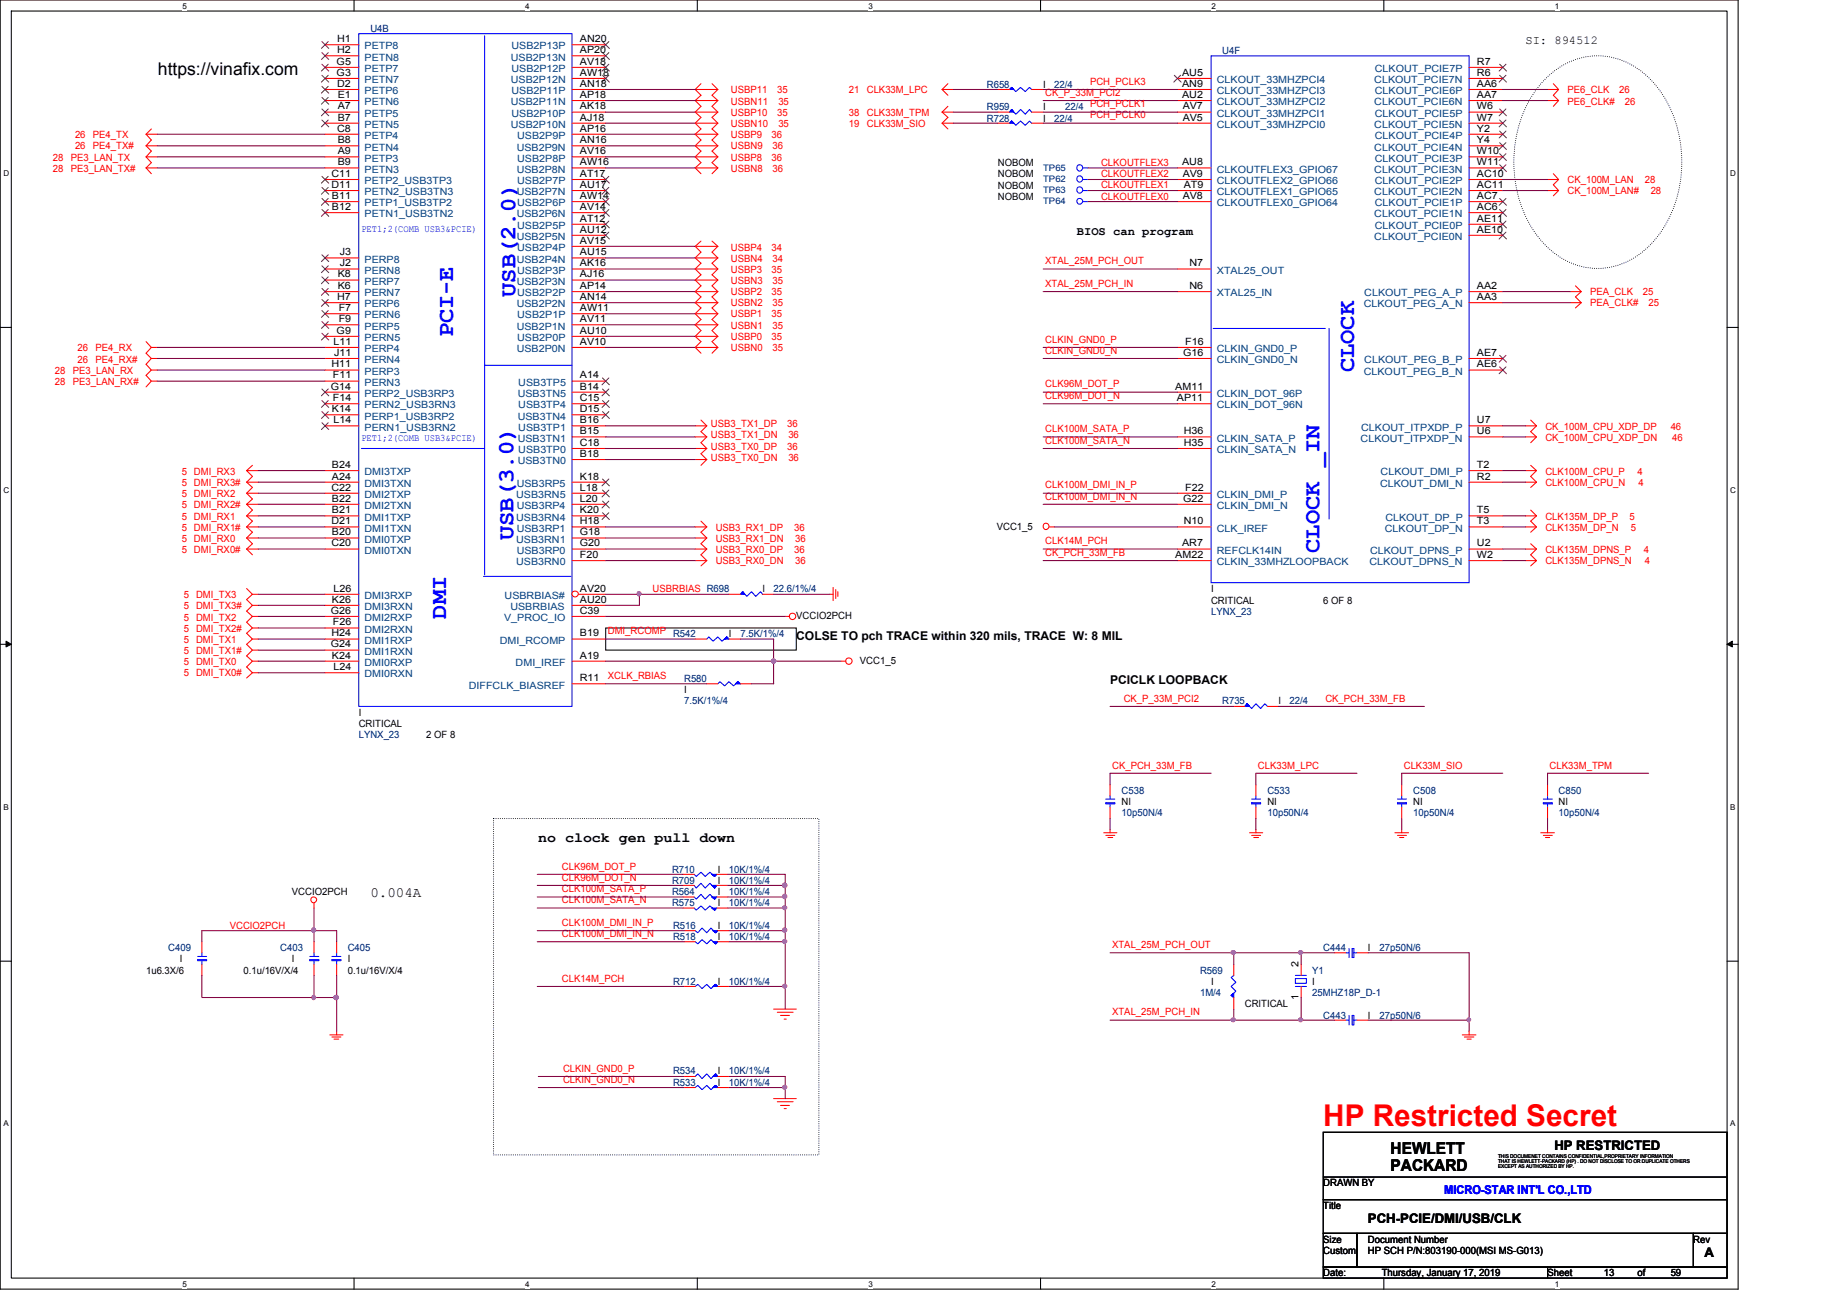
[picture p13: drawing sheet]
<svg xmlns="http://www.w3.org/2000/svg" width="297mm" height="210mm" viewBox="0 0 297 210" stroke-linecap="round" stroke-linejoin="round" font-family="sans-serif">
<defs><g id="words">
<text font-size="4.8" fill="#f00" x="212.8" y="181.2">HP Restricted Secret</text>
<g font-size="3.7" fill="#00f">
<text x="82.9" y="47.8" transform="rotate(-90 82.9 47.8)">USB(2.0)</text>
<text x="72.9" y="54.3" transform="rotate(-90 72.9 54.3)">PCI-E</text>
<text x="217.8" y="59.9" transform="rotate(-90 217.8 59.9)">CLOCK</text>
<text x="82.6" y="86.9" transform="rotate(-90 82.6 86.9)">USB(3.0)</text>
<text x="212.2" y="88.9" transform="rotate(-90 212.2 88.9)">CLOCK _IN</text>
<text x="71.8" y="99.5" transform="rotate(-90 71.8 99.5)">DMI</text>
</g>
<text font-size="2.8" x="25.4" y="12.1">https://vinafix.com</text>
<g font-size="2.6">
<text x="223.6" y="185.7">HEWLETT</text>
<text x="223.6" y="188.4">PACKARD</text>
</g>
<g font-size="2.3">
<text x="86.6" y="135.4">no clock gen pull down</text>
<text x="59.6" y="144.4">0.004A</text>
</g>
<g font-size="2.1">
<text x="250" y="184.9">HP RESTRICTED</text>
<text x="220" y="196.8">PCH-PCIE/DMI/USB/CLK</text>
<text x="274.1" y="202.2">A</text>
</g>
<g font-size="1.9">
<text x="245.3" y="7">SI: 894512</text>
<text x="173.2" y="37.8">BIOS can program</text>
<text x="128.1" y="102.9">COLSE TO pch TRACE within 320 mils, TRACE W: 8 MIL</text>
<text x="178.5" y="110.1">PCICLK LOOPBACK</text>
</g>
<text font-size="1.9" fill="#00f" x="232.3" y="192.1">MICRO-STAR INT'L CO.,LTD</text>
<g font-size="1.6" fill="#000080">
<text x="59.6" y="5.1">U4B</text>
<text x="196.6" y="8.7">U4F</text>
<text x="158.7" y="17.7">R959</text>
<text x="158.7" y="14.1">R658</text>
<text x="169.5" y="14.1">22/4</text>
<text x="171.3" y="17.7">22/4</text>
<text x="158.7" y="19.6">R728</text>
<text x="169.5" y="19.6">22/4</text>
<text x="124.4" y="95.3">22.6/1%/4</text>
<text x="194.8" y="98.9">LYNX_23</text>
<text x="108.2" y="102.5">R542</text>
<text x="119.1" y="102.5">7.5K/1%/4</text>
<text x="110" y="109.7">R580</text>
<text x="110" y="113.3">7.5K/1%/4</text>
<text x="196.6" y="113.3">R735</text>
<text x="207.4" y="113.3">22/4</text>
<text x="57.7" y="118.7">LYNX_23</text>
<text x="180.4" y="127.8">C538</text>
<text x="180.4" y="131.3">10p50N/4</text>
<text x="203.8" y="127.8">C533</text>
<text x="203.8" y="131.3">10p50N/4</text>
<text x="227.3" y="127.8">C508</text>
<text x="227.3" y="131.3">10p50N/4</text>
<text x="250.7" y="127.8">C850</text>
<text x="250.7" y="131.3">10p50N/4</text>
<text x="108.1" y="140.4">R710</text>
<text x="108.1" y="142.2">R709</text>
<text x="108.1" y="143.9">R564</text>
<text x="117.2" y="140.4">10K/1%/4</text>
<text x="117.2" y="142.2">10K/1%/4</text>
<text x="117.2" y="143.9">10K/1%/4</text>
<text x="108.1" y="145.8">R575</text>
<text x="108.2" y="149.4">R516</text>
<text x="117.2" y="145.8">10K/1%/4</text>
<text x="117.2" y="149.4">10K/1%/4</text>
<text x="27" y="153">C409</text>
<text x="45.1" y="153">C403</text>
<text x="55.9" y="153">C405</text>
<text x="108.2" y="151.2">R518</text>
<text x="117.2" y="151.2">10K/1%/4</text>
<text x="212.8" y="153">C444</text>
<text x="221.9" y="153">27p50N/6</text>
<text x="108.2" y="158.4">R712</text>
<text x="117.2" y="158.4">10K/1%/4</text>
<text x="193" y="156.6">R569</text>
<text x="193" y="160.2">1M/4</text>
<text x="211" y="156.6">Y1</text>
<text x="211" y="160.2">25MHZ18P_D-1</text>
<text x="212.8" y="163.8">C443</text>
<text x="221.9" y="163.8">27p50N/6</text>
<text x="108.2" y="172.8">R534</text>
<text x="117.2" y="172.8">10K/1%/4</text>
<text x="108.2" y="174.7">R533</text>
<text x="117.2" y="174.7">10K/1%/4</text>
</g>
<g font-size="1.6">
<text x="54.1" y="10.4">G5</text>
<text x="54.2" y="6.8">H1</text>
<text x="54.2" y="8.6">H2</text>
<text x="93.3" y="6.8">AN20</text>
<text x="93.3" y="10.4">AV18</text>
<text x="93.3" y="8.6">AP20</text>
<text x="237.5" y="10.4">R7</text>
<text x="54.1" y="12.2">G3</text>
<text x="54.2" y="14">D2</text>
<text x="54.3" y="15.7">E1</text>
<text x="54.3" y="17.6">A7</text>
<text x="93.3" y="14">AN18</text>
<text x="93.3" y="17.6">AK18</text>
<text x="93.3" y="12.2">AW18</text>
<text x="93.3" y="15.7">AP18</text>
<text x="167.8" y="17.7">I</text>
<text x="167.8" y="14.1">I</text>
<text x="190.1" y="12.2">AU5</text>
<text x="190.1" y="14">AN9</text>
<text x="190.1" y="15.7">AU2</text>
<text x="190.2" y="17.6">AV7</text>
<text x="237.5" y="17.6">W6</text>
<text x="237.5" y="14">AA6</text>
<text x="237.5" y="15.7">AA7</text>
<text x="237.5" y="12.2">R6</text>
<text x="54.2" y="21.2">C8</text>
<text x="54.3" y="19.4">B7</text>
<text x="54.3" y="23">B8</text>
<text x="93.3" y="19.4">AJ18</text>
<text x="93.3" y="21.2">AP16</text>
<text x="93.3" y="23">AN16</text>
<text x="167.8" y="19.6">I</text>
<text x="190.2" y="19.4">AV5</text>
<text x="237.5" y="21.2">Y2</text>
<text x="237.5" y="19.4">W7</text>
<text x="237.5" y="23">Y4</text>
<text x="53.3" y="28.4">C11</text>
<text x="54.3" y="26.6">B9</text>
<text x="54.3" y="24.8">A9</text>
<text x="93.3" y="24.8">AV16</text>
<text x="93.3" y="28.4">AT17</text>
<text x="93.3" y="26.6">AW16</text>
<text x="160.5" y="26.8">NOBOM</text>
<text x="160.5" y="28.5">NOBOM</text>
<text x="190.1" y="26.6">AU8</text>
<text x="190.2" y="28.4">AV9</text>
<text x="237.5" y="24.8">W10</text>
<text x="237.5" y="28.4">AC10</text>
<text x="237.5" y="26.6">W11</text>
<text x="53.3" y="30.2">D11</text>
<text x="53.4" y="33.8">B12</text>
<text x="53.4" y="32">B11</text>
<text x="93.3" y="32">AW14</text>
<text x="93.3" y="35.6">AT12</text>
<text x="93.3" y="30.2">AU17</text>
<text x="93.3" y="33.8">AV14</text>
<text x="160.5" y="30.4">NOBOM</text>
<text x="160.5" y="32.2">NOBOM</text>
<text x="190.2" y="32">AV8</text>
<text x="190.4" y="30.2">AT9</text>
<text x="237.5" y="32">AC7</text>
<text x="237.5" y="35.6">AE11</text>
<text x="237.5" y="30.2">AC11</text>
<text x="237.5" y="33.8">AC6</text>
<text x="54.6" y="41.1">J3</text>
<text x="93.3" y="39.2">AV15</text>
<text x="93.3" y="37.4">AU12</text>
<text x="93.3" y="41.1">AU15</text>
<text x="237.5" y="37.4">AE10</text>
<text x="54.3" y="44.6">K8</text>
<text x="54.3" y="46.5">K6</text>
<text x="54.6" y="42.8">J2</text>
<text x="93.3" y="42.8">AK16</text>
<text x="93.3" y="46.5">AP14</text>
<text x="93.3" y="44.6">AJ16</text>
<text x="191.3" y="46.5">N6</text>
<text x="191.3" y="42.8">N7</text>
<text x="237.5" y="46.5">AA2</text>
<text x="54.1" y="53.7">G9</text>
<text x="54.2" y="48.3">H7</text>
<text x="54.5" y="50">F7</text>
<text x="54.5" y="51.8">F9</text>
<text x="93.3" y="50">AW11</text>
<text x="93.3" y="53.7">AU10</text>
<text x="93.3" y="48.3">AN14</text>
<text x="93.3" y="51.8">AV11</text>
<text x="237.5" y="48.3">AA3</text>
<text x="53.3" y="59.1">H11</text>
<text x="53.6" y="55.5">L11</text>
<text x="53.7" y="57.2">J11</text>
<text x="93.3" y="55.5">AV10</text>
<text x="190.3" y="57.2">G16</text>
<text x="190.6" y="55.5">F16</text>
<text x="237.5" y="59.1">AE6</text>
<text x="237.5" y="57.2">AE7</text>
<text x="53.2" y="62.7">G14</text>
<text x="53.5" y="60.9">F11</text>
<text x="53.5" y="64.5">F14</text>
<text x="93.3" y="62.7">B14</text>
<text x="93.3" y="64.5">C15</text>
<text x="93.3" y="60.9">A14</text>
<text x="189" y="62.7">AM11</text>
<text x="189.3" y="64.5">AP11</text>
<text x="53.4" y="66.3">K14</text>
<text x="53.6" y="68.1">L14</text>
<text x="93.3" y="69.9">B15</text>
<text x="93.3" y="66.3">D15</text>
<text x="93.3" y="71.7">C18</text>
<text x="93.3" y="68.1">B16</text>
<text x="190.4" y="69.9">H36</text>
<text x="190.4" y="71.7">H35</text>
<text x="237.5" y="68.1">U7</text>
<text x="237.5" y="69.9">U6</text>
<text x="53.4" y="75.3">B24</text>
<text x="53.4" y="77.1">A24</text>
<text x="93.3" y="73.5">B18</text>
<text x="93.3" y="77.1">K18</text>
<text x="237.5" y="75.3">T2</text>
<text x="237.5" y="77.1">R2</text>
<text x="53.3" y="78.9">C22</text>
<text x="53.4" y="80.7">B22</text>
<text x="53.4" y="82.6">B21</text>
<text x="93.3" y="82.6">K20</text>
<text x="93.3" y="78.9">L18</text>
<text x="93.3" y="80.7">L20</text>
<text x="190.3" y="80.7">G22</text>
<text x="190.6" y="78.9">F22</text>
<text x="237.5" y="82.6">T5</text>
<text x="53.3" y="84.3">D21</text>
<text x="53.3" y="87.9">C20</text>
<text x="53.4" y="86.1">B20</text>
<text x="93.3" y="89.7">F20</text>
<text x="93.3" y="86.1">G18</text>
<text x="93.3" y="87.9">G20</text>
<text x="93.3" y="84.3">H18</text>
<text x="160.3" y="85.2">VCC1_5</text>
<text x="189" y="89.7">AM22</text>
<text x="190.1" y="87.9">AR7</text>
<text x="190.4" y="84.3">N10</text>
<text x="237.5" y="87.9">U2</text>
<text x="237.5" y="89.7">W2</text>
<text x="237.5" y="84.3">T3</text>
<text x="53.6" y="95.2">L26</text>
<text x="93.3" y="95.2">AV20</text>
<text x="122.6" y="95.3">I</text>
<text x="194.8" y="95.3">I</text>
<text x="53.2" y="98.7">G26</text>
<text x="53.4" y="96.9">K26</text>
<text x="53.5" y="100.6">F26</text>
<text x="93.3" y="98.7">C39</text>
<text x="93.3" y="96.9">AU20</text>
<text x="128.1" y="99.6">VCCIO2PCH</text>
<text x="194.8" y="97.1">CRITICAL</text>
<text x="212.8" y="97.1">6 OF 8</text>
<text x="53.2" y="104.1">G24</text>
<text x="53.3" y="102.4">H24</text>
<text x="53.4" y="105.9">K24</text>
<text x="53.6" y="107.8">L24</text>
<text x="93.3" y="102.4">B19</text>
<text x="93.3" y="105.9">A19</text>
<text x="117.2" y="102.5">I</text>
<text x="138.3" y="106.8">VCC1_5</text>
<text x="93.3" y="109.6">R11</text>
<text x="110" y="111.5">I</text>
<text x="205.6" y="113.3">I</text>
<text x="57.7" y="115.1">I</text>
<text x="57.7" y="116.9">CRITICAL</text>
<text x="68.5" y="118.7">2 OF 8</text>
<text x="180.4" y="129.5">NI</text>
<text x="203.8" y="129.5">NI</text>
<text x="227.3" y="129.5">NI</text>
<text x="250.7" y="129.5">NI</text>
<text x="46.9" y="143.9">VCCIO2PCH</text>
<text x="115.4" y="140.4">I</text>
<text x="115.4" y="142.2">I</text>
<text x="115.4" y="143.9">I</text>
<text x="115.4" y="145.8">I</text>
<text x="115.4" y="149.4">I</text>
<text x="28.9" y="154.8">I</text>
<text x="46.9" y="154.8">I</text>
<text x="55.9" y="154.8">I</text>
<text x="115.4" y="151.2">I</text>
<text x="208.8" y="155.6" transform="rotate(-90 208.8 155.6)">2</text>
<text x="220" y="153">I</text>
<text x="23.5" y="156.6">1u6.3X/6</text>
<text x="39.2" y="156.6">0.1u/16V/X/4</text>
<text x="55.9" y="156.6">0.1u/16V/X/4</text>
<text x="115.4" y="158.4">I</text>
<text x="194.8" y="158.4">I</text>
<text x="200.2" y="162">CRITICAL</text>
<text x="208.8" y="160.9" transform="rotate(-90 208.8 160.9)">1</text>
<text x="211" y="158.4">I</text>
<text x="220" y="163.8">I</text>
<text x="115.4" y="172.8">I</text>
<text x="115.4" y="174.7">I</text>
<text x="212.8" y="190.8">DRAWN BY</text>
<text x="212.8" y="194.5">Title</text>
<text x="212.8" y="199.9">Size</text>
<text x="212.8" y="201.7">Custom</text>
<text x="220" y="199.9">Document Number</text>
<text x="220" y="201.7">HP SCH P/N:803190-000(MSI MS-G013)</text>
<text x="272.3" y="199.9">Rev</text>
<text x="212.8" y="205.3">Date:</text>
<text x="222.2" y="205.3">Thursday, January 17, 2019</text>
<text x="248.9" y="205.3">Sheet</text>
<text x="257.9" y="205.3">13</text>
<text x="263.4" y="205.3">of</text>
<text x="268.7" y="205.3">59</text>
</g>
<g font-size="1.6" fill="#004080">
<text x="58.6" y="11.6">PETP7</text>
<text x="58.6" y="8">PETP8</text>
<text x="58.6" y="9.7">PETN8</text>
<text x="82.2" y="9.7">USB2P13N</text>
<text x="82.3" y="8">USB2P13P</text>
<text x="82.3" y="11.6">USB2P12P</text>
<text x="221.1" y="11.6">CLKOUT_PCIE7P</text>
<text x="58.6" y="13.4">PETN7</text>
<text x="58.6" y="15.2">PETP6</text>
<text x="58.6" y="16.9">PETN6</text>
<text x="82.2" y="13.4">USB2P12N</text>
<text x="82.2" y="16.9">USB2P11N</text>
<text x="82.3" y="15.2">USB2P11P</text>
<text x="195.7" y="13.4">CLKOUT_33MHZPCI4</text>
<text x="195.7" y="15.2">CLKOUT_33MHZPCI3</text>
<text x="195.7" y="16.9">CLKOUT_33MHZPCI2</text>
<text x="221" y="16.9">CLKOUT_PCIE6N</text>
<text x="221" y="13.4">CLKOUT_PCIE7N</text>
<text x="221.1" y="15.2">CLKOUT_PCIE6P</text>
<text x="58.6" y="18.8">PETP5</text>
<text x="58.6" y="20.6">PETN5</text>
<text x="58.6" y="22.4">PETP4</text>
<text x="82.2" y="20.6">USB2P10N</text>
<text x="82.3" y="18.8">USB2P10P</text>
<text x="83.2" y="22.4">USB2P9P</text>
<text x="195.7" y="18.8">CLKOUT_33MHZPCI1</text>
<text x="195.7" y="20.6">CLKOUT_33MHZPCI0</text>
<text x="221" y="20.6">CLKOUT_PCIE5N</text>
<text x="221.1" y="18.8">CLKOUT_PCIE5P</text>
<text x="221.1" y="22.4">CLKOUT_PCIE4P</text>
<text x="58.6" y="29.6">PETP2_USB3TP3</text>
<text x="58.6" y="27.8">PETN3</text>
<text x="58.6" y="26">PETP3</text>
<text x="58.6" y="24.2">PETN4</text>
<text x="83.1" y="24.2">USB2P9N</text>
<text x="83.1" y="27.8">USB2P8N</text>
<text x="83.2" y="26">USB2P8P</text>
<text x="83.2" y="29.6">USB2P7P</text>
<text x="195.7" y="27.8">CLKOUTFLEX3_GPIO67</text>
<text x="195.7" y="29.6">CLKOUTFLEX2_GPIO66</text>
<text x="221" y="24.2">CLKOUT_PCIE4N</text>
<text x="221" y="27.8">CLKOUT_PCIE3N</text>
<text x="221.1" y="26">CLKOUT_PCIE3P</text>
<text x="221.1" y="29.6">CLKOUT_PCIE2P</text>
<text x="58.6" y="31.4">PETN2_USB3TN3</text>
<text x="58.6" y="35">PETN1_USB3TN2</text>
<text x="58.6" y="33.2">PETP1_USB3TP2</text>
<text x="83.1" y="31.4">USB2P7N</text>
<text x="83.1" y="35">USB2P6N</text>
<text x="83.2" y="33.2">USB2P6P</text>
<text x="195.7" y="31.4">CLKOUTFLEX1_GPIO65</text>
<text x="195.7" y="33.2">CLKOUTFLEX0_GPIO64</text>
<text x="221" y="31.4">CLKOUT_PCIE2N</text>
<text x="221" y="35">CLKOUT_PCIE1N</text>
<text x="221.1" y="33.2">CLKOUT_PCIE1P</text>
<text x="83.1" y="38.6">USB2P5N</text>
<text x="83.2" y="36.8">USB2P5P</text>
<text x="83.2" y="40.4">USB2P4P</text>
<text x="221" y="38.6">CLKOUT_PCIE0N</text>
<text x="221.1" y="36.8">CLKOUT_PCIE0P</text>
<text x="58.6" y="44">PERN8</text>
<text x="58.6" y="42.2">PERP8</text>
<text x="58.6" y="45.8">PERP7</text>
<text x="58.6" y="47.7">PERN7</text>
<text x="83.1" y="42.2">USB2P4N</text>
<text x="83.1" y="45.8">USB2P3N</text>
<text x="83.2" y="44">USB2P3P</text>
<text x="83.2" y="47.7">USB2P2P</text>
<text x="195.7" y="47.7">XTAL25_IN</text>
<text x="195.7" y="44">XTAL25_OUT</text>
<text x="219.4" y="47.7">CLKOUT_PEG_A_P</text>
<text x="58.6" y="49.4">PERP6</text>
<text x="58.6" y="51.2">PERN6</text>
<text x="58.6" y="53">PERP5</text>
<text x="83.1" y="49.4">USB2P2N</text>
<text x="83.1" y="53">USB2P1N</text>
<text x="83.2" y="51.2">USB2P1P</text>
<text x="219.3" y="49.4">CLKOUT_PEG_A_N</text>
<text x="58.6" y="54.9">PERN5</text>
<text x="58.6" y="58.4">PERN4</text>
<text x="58.6" y="56.6">PERP4</text>
<text x="83.1" y="56.6">USB2P0N</text>
<text x="83.2" y="54.9">USB2P0P</text>
<text x="195.7" y="56.6">CLKIN_GND0_P</text>
<text x="195.7" y="58.4">CLKIN_GND0_N</text>
<text x="219.4" y="58.4">CLKOUT_PEG_B_P</text>
<text x="58.6" y="63.8">PERP2_USB3RP3</text>
<text x="58.6" y="62.1">PERN3</text>
<text x="58.6" y="60.3">PERP3</text>
<text x="58.6" y="65.7">PERN2_USB3RN3</text>
<text x="83.3" y="63.8">USB3TN5</text>
<text x="83.4" y="65.7">USB3TP4</text>
<text x="83.4" y="62.1">USB3TP5</text>
<text x="195.7" y="65.7">CLKIN_DOT_96N</text>
<text x="195.7" y="63.8">CLKIN_DOT_96P</text>
<text x="219.3" y="60.3">CLKOUT_PEG_B_N</text>
<text x="58.6" y="69.3">PERN1_USB3RN2</text>
<text x="58.6" y="67.5">PERP1_USB3RP2</text>
<text x="83.3" y="71">USB3TN1</text>
<text x="83.3" y="67.5">USB3TN4</text>
<text x="83.4" y="69.3">USB3TP1</text>
<text x="195.7" y="71">CLKIN_SATA_P</text>
<text x="218.8" y="71">CLKOUT_ITPXDP_N</text>
<text x="218.9" y="69.3">CLKOUT_ITPXDP_P</text>
<text x="58.6" y="76.5">DMI3TXP</text>
<text x="83.3" y="74.7">USB3TN0</text>
<text x="83.4" y="72.9">USB3TP0</text>
<text x="195.7" y="72.9">CLKIN_SATA_N</text>
<text x="222" y="76.5">CLKOUT_DMI_P</text>
<text x="58.6" y="78.3">DMI3TXN</text>
<text x="58.6" y="80.1">DMI2TXP</text>
<text x="58.6" y="81.9">DMI2TXN</text>
<text x="58.6" y="83.7">DMI1TXP</text>
<text x="83" y="83.7">USB3RN4</text>
<text x="83" y="80.1">USB3RN5</text>
<text x="83.1" y="81.9">USB3RP4</text>
<text x="83.1" y="78.3">USB3RP5</text>
<text x="195.7" y="80.1">CLKIN_DMI_P</text>
<text x="195.7" y="81.9">CLKIN_DMI_N</text>
<text x="222" y="78.3">CLKOUT_DMI_N</text>
<text x="222.8" y="83.7">CLKOUT_DP_P</text>
<text x="58.6" y="85.5">DMI1TXN</text>
<text x="58.6" y="87.3">DMI0TXP</text>
<text x="58.6" y="89.1">DMI0TXN</text>
<text x="83" y="87.3">USB3RN1</text>
<text x="83.1" y="89.1">USB3RP0</text>
<text x="83.1" y="85.5">USB3RP1</text>
<text x="195.7" y="85.5">CLK_IREF</text>
<text x="195.7" y="89.1">REFCLK14IN</text>
<text x="220.3" y="89.1">CLKOUT_DPNS_P</text>
<text x="222.7" y="85.5">CLKOUT_DP_N</text>
<text x="83" y="90.9">USB3RN0</text>
<text x="195.7" y="90.9">CLKIN_33MHZLOOPBACK</text>
<text x="220.3" y="90.9">CLKOUT_DPNS_N</text>
<text x="58.6" y="96.4">DMI3RXP</text>
<text x="58.6" y="98.1">DMI3RXN</text>
<text x="58.6" y="99.9">DMI2RXP</text>
<text x="58.6" y="101.8">DMI2RXN</text>
<text x="81.1" y="99.9">V_PROC_IO</text>
<text x="81.1" y="96.4">USBRBIAS#</text>
<text x="82.1" y="98.1">USBRBIAS</text>
<text x="58.6" y="103.5">DMI1RXP</text>
<text x="58.6" y="105.3">DMI1RXN</text>
<text x="58.6" y="107.1">DMI0RXP</text>
<text x="80.4" y="103.5">DMI_RCOMP</text>
<text x="82.9" y="107.1">DMI_IREF</text>
<text x="58.6" y="109">DMI0RXN</text>
<text x="75.4" y="110.7">DIFFCLK_BIASREF</text>
</g>
<g font-size="1.6" fill="#f00">
<text x="117.6" y="15">USBP11</text>
<text x="117.6" y="16.8">USBN11</text>
<text x="125" y="15">35</text>
<text x="125.2" y="16.8">35</text>
<text x="136.5" y="15">21</text>
<text x="139.4" y="15">CLK33M_LPC</text>
<text x="168.1" y="15.4">CK_P_33M_PCI2</text>
<text x="175.3" y="13.6">PCH_PCLK3</text>
<text x="175.3" y="17.3">PCH_PCLK1</text>
<text x="252.1" y="16.8">PE6_CLK#</text>
<text x="252.1" y="15">PE6_CLK</text>
<text x="260.4" y="15">26</text>
<text x="261.3" y="16.8">26</text>
<text x="12.1" y="22.3">26</text>
<text x="14.9" y="22.3">PE4_TX</text>
<text x="117.6" y="22.3">USBP9</text>
<text x="117.6" y="18.6">USBP10</text>
<text x="117.6" y="20.4">USBN10</text>
<text x="124.1" y="22.3">36</text>
<text x="125" y="18.6">35</text>
<text x="125.2" y="20.4">35</text>
<text x="136.5" y="20.4">19</text>
<text x="136.5" y="18.6">38</text>
<text x="139.4" y="20.4">CLK33M_SIO</text>
<text x="139.4" y="18.6">CLK33M_TPM</text>
<text x="175.3" y="19">PCH_PCLK0</text>
<text x="8.5" y="25.8">28</text>
<text x="8.5" y="27.7">28</text>
<text x="11.4" y="25.8">PE3_LAN_TX</text>
<text x="11.4" y="27.7">PE3_LAN_TX#</text>
<text x="12.1" y="24">26</text>
<text x="14.9" y="24">PE4_TX#</text>
<text x="117.6" y="24">USBN9</text>
<text x="117.6" y="27.7">USBN8</text>
<text x="117.6" y="25.8">USBP8</text>
<text x="124.1" y="25.8">36</text>
<text x="124.2" y="24">36</text>
<text x="124.2" y="27.7">36</text>
<text x="177.1" y="26.7">CLKOUTFLEX3</text>
<text x="177.1" y="28.5">CLKOUTFLEX2</text>
<text x="252.1" y="29.5">CK_100M_LAN</text>
<text x="264.5" y="29.5">28</text>
<text x="177.1" y="30.3">CLKOUTFLEX1</text>
<text x="177.1" y="32.1">CLKOUTFLEX0</text>
<text x="252.1" y="31.2">CK_100M_LAN#</text>
<text x="265.5" y="31.2">28</text>
<text x="117.6" y="40.3">USBP4</text>
<text x="124.1" y="40.3">34</text>
<text x="117.6" y="47.5">USBP2</text>
<text x="117.6" y="43.9">USBP3</text>
<text x="117.6" y="45.7">USBN3</text>
<text x="117.6" y="42.1">USBN4</text>
<text x="124.1" y="47.5">35</text>
<text x="124.1" y="43.9">35</text>
<text x="124.2" y="45.7">35</text>
<text x="124.2" y="42.1">34</text>
<text x="168.1" y="42.5">XTAL_25M_PCH_OUT</text>
<text x="168.1" y="46.1">XTAL_25M_PCH_IN</text>
<text x="255.7" y="47.5">PEA_CLK</text>
<text x="264.2" y="47.5">25</text>
<text x="117.6" y="51.1">USBP1</text>
<text x="117.6" y="52.9">USBN1</text>
<text x="117.6" y="49.3">USBN2</text>
<text x="124.1" y="51.1">35</text>
<text x="124.2" y="52.9">35</text>
<text x="124.2" y="49.3">35</text>
<text x="255.7" y="49.3">PEA_CLK#</text>
<text x="265.1" y="49.3">25</text>
<text x="12.5" y="58.3">26</text>
<text x="12.5" y="56.5">26</text>
<text x="15.4" y="58.3">PE4_RX#</text>
<text x="15.4" y="56.5">PE4_RX</text>
<text x="117.6" y="54.7">USBP0</text>
<text x="117.6" y="56.5">USBN0</text>
<text x="124.1" y="54.7">35</text>
<text x="124.2" y="56.5">35</text>
<text x="168.1" y="55.1">CLKIN_GND0_P</text>
<text x="168.1" y="56.9">CLKIN_GND0_N</text>
<text x="8.8" y="61.9">28</text>
<text x="8.8" y="60.1">28</text>
<text x="11.7" y="61.9">PE3_LAN_RX#</text>
<text x="11.7" y="60.1">PE3_LAN_RX</text>
<text x="168.1" y="62.3">CLK96M_DOT_P</text>
<text x="168.1" y="64.2">CLK96M_DOT_N</text>
<text x="114.3" y="68.7">USB3_TX1_DP</text>
<text x="114.3" y="70.5">USB3_TX1_DN</text>
<text x="126.6" y="68.7">36</text>
<text x="126.8" y="70.5">36</text>
<text x="168.1" y="69.5">CLK100M_SATA_P</text>
<text x="168.1" y="71.4">CLK100M_SATA_N</text>
<text x="248.5" y="69.1">CK_100M_CPU_XDP_DP</text>
<text x="248.5" y="71">CK_100M_CPU_XDP_DN</text>
<text x="268.7" y="69.1">46</text>
<text x="268.9" y="71">46</text>
<text x="29.2" y="76.4">5 DMI_RX3</text>
<text x="114.3" y="72.4">USB3_TX0_DP</text>
<text x="114.3" y="74.2">USB3_TX0_DN</text>
<text x="126.6" y="72.4">36</text>
<text x="126.8" y="74.2">36</text>
<text x="248.5" y="76.4">CLK100M_CPU_P</text>
<text x="263.4" y="76.4">4</text>
<text x="29.2" y="81.8">5 DMI_RX2#</text>
<text x="29.2" y="78.1">5 DMI_RX3#</text>
<text x="29.2" y="83.6">5 DMI_RX1</text>
<text x="29.2" y="79.9">5 DMI_RX2</text>
<text x="168.1" y="80.3">CLK100M_DMI_IN_N</text>
<text x="168.1" y="78.6">CLK100M_DMI_IN_P</text>
<text x="248.5" y="83.6">CLK135M_DP_P</text>
<text x="248.5" y="78.1">CLK100M_CPU_N</text>
<text x="262.1" y="83.6">5</text>
<text x="263.5" y="78.1">4</text>
<text x="29.2" y="89">5 DMI_RX0#</text>
<text x="29.2" y="85.3">5 DMI_RX1#</text>
<text x="29.2" y="87.1">5 DMI_RX0</text>
<text x="115.1" y="89">USB3_RX0_DP</text>
<text x="115.1" y="85.3">USB3_RX1_DP</text>
<text x="115.1" y="87.1">USB3_RX1_DN</text>
<text x="127.7" y="89">36</text>
<text x="127.7" y="85.3">36</text>
<text x="127.9" y="87.1">36</text>
<text x="168.1" y="87.5">CLK14M_PCH</text>
<text x="168.1" y="89.4">CK_PCH_33M_FB</text>
<text x="248.5" y="89">CLK135M_DPNS_P</text>
<text x="248.5" y="85.3">CLK135M_DP_N</text>
<text x="262.2" y="85.3">5</text>
<text x="264.4" y="89">4</text>
<text x="104.9" y="95.3">USBRBIAS R698</text>
<text x="115.1" y="90.8">USB3_RX0_DN</text>
<text x="127.9" y="90.8">36</text>
<text x="248.5" y="90.8">CLK135M_DPNS_N</text>
<text x="264.5" y="90.8">4</text>
<text x="29.6" y="99.8">5 DMI_TX2</text>
<text x="29.6" y="96.2">5 DMI_TX3</text>
<text x="29.6" y="101.6">5 DMI_TX2#</text>
<text x="29.6" y="98">5 DMI_TX3#</text>
<text x="29.6" y="107">5 DMI_TX0</text>
<text x="29.6" y="103.4">5 DMI_TX1</text>
<text x="29.6" y="105.2">5 DMI_TX1#</text>
<text x="97.7" y="102">DMI_RCOMP</text>
<text x="29.6" y="108.8">5 DMI_TX0#</text>
<text x="97.7" y="109.2">XCLK_RBIAS</text>
<text x="180.7" y="112.9">CK_P_33M_PCI2</text>
<text x="213.1" y="112.9">CK_PCH_33M_FB</text>
<text x="178.9" y="123.6">CK_PCH_33M_FB</text>
<text x="202.3" y="123.6">CLK33M_LPC</text>
<text x="225.8" y="123.6">CLK33M_SIO</text>
<text x="249.2" y="123.6">CLK33M_TPM</text>
<text x="90.4" y="139.9">CLK96M_DOT_P</text>
<text x="90.4" y="143.5">CLK100M_SATA_P</text>
<text x="90.4" y="141.6">CLK96M_DOT_N</text>
<text x="37" y="149.4">VCCIO2PCH</text>
<text x="90.4" y="148.9">CLK100M_DMI_IN_P</text>
<text x="90.4" y="145.3">CLK100M_SATA_N</text>
<text x="90.4" y="150.7">CLK100M_DMI_IN_N</text>
<text x="178.9" y="152.5">XTAL_25M_PCH_OUT</text>
<text x="90.4" y="157.9">CLK14M_PCH</text>
<text x="178.9" y="163.3">XTAL_25M_PCH_IN</text>
<text x="90.5" y="172.4">CLKIN_GND0_P</text>
<text x="90.5" y="174.2">CLKIN_GND0_N</text>
</g>
<g font-size="1.6" fill="#00f">
<text x="58.1" y="37.3">PET1;2(COMB USB3&amp;PCIE)</text>
<text x="58.1" y="71">PET1;2(COMB USB3&amp;PCIE)</text>
</g>
<g font-size="1.4" fill="#000080">
<text x="167.8" y="27.4">TP65</text>
<text x="167.8" y="29.2">TP62</text>
<text x="167.8" y="31">TP63</text>
<text x="167.8" y="32.8">TP64</text>
</g>
<g font-size="1.3">
<text x="29.3" y="1.4">5</text>
<text x="84.5" y="1.4">4</text>
<text x="139.7" y="1.4">3</text>
<text x="194.9" y="1.4">2</text>
<text x="250.1" y="1.4">1</text>
<text x=".5" y="28.4">D</text>
<text x="278.3" y="28.4">D</text>
<text x=".5" y="79.2">C</text>
<text x="278.3" y="79.2">C</text>
<text x=".5" y="130.2">B</text>
<text x="278.3" y="130.2">B</text>
<text x=".5" y="181.2">A</text>
<text x="278.3" y="181.2">A</text>
<text x="29.3" y="207">5</text>
<text x="84.5" y="207">4</text>
<text x="139.7" y="207">3</text>
<text x="194.9" y="207">2</text>
<text x="250.1" y="207">1</text>
</g>
<g font-size=".8">
<text x="240.9" y="186.2">THIS DOCUMENET CONTAINS CONFIDENTIAL,PROPRIETARY INFORMATION</text>
<text x="240.9" y="187">THAT IS HEWLETT-PACKARD (HP) . DO NOT DISCLOSE TO OR DUPLICATE OTHERS</text>
<text x="240.9" y="187.9">EXCEPT AS AUTHORIZED BY HP.</text>
</g>
</g></defs>
<path d="M0 0h279.5v207.4h-279.5zM1.8 1.8h276v203.8h-276z" fill="none" stroke="#000" stroke-width=".17"/>
<g fill="#fff">
<path d="M29.3 .3h.7v1.4h-.7z"/>
<path d="M29.3 205.8h.7v1.5h-.7z"/>
</g>
<path d="M56.9 0v1.8M56.9 205.6v1.8" fill="none" stroke="#000" stroke-width=".17"/>
<g fill="#fff">
<path d="M84.5 .3h.6v1.4h-.6z"/>
<path d="M84.5 205.8h.6v1.5h-.6z"/>
</g>
<path d="M112.1 0v1.8M112.1 205.6v1.8" fill="none" stroke="#000" stroke-width=".17"/>
<g fill="#fff">
<path d="M139.7 .3h.6v1.4h-.6z"/>
<path d="M139.7 205.8h.6v1.5h-.6z"/>
</g>
<path d="M167.3 0v1.8M167.3 205.6v1.8" fill="none" stroke="#000" stroke-width=".17"/>
<g fill="#fff">
<path d="M194.9 .3h.6v1.4h-.6z"/>
<path d="M194.9 205.8h.6v1.5h-.6z"/>
</g>
<path d="M222.5 0v1.8M222.5 205.6v1.8" fill="none" stroke="#000" stroke-width=".17"/>
<g fill="#fff">
<path d="M250.1 .3h.6v1.4h-.6z"/>
<path d="M250.1 205.8h.6v1.5h-.6z"/>
<path d="M.5 27.2h1v1.4h-1z"/>
<path d="M278.3 27.2h.9v1.4h-.9z"/>
<path d="M.5 78.1h1v1.4h-1z"/>
<path d="M278.3 78.1h.9v1.4h-.9z"/>
</g>
<path d="M0 52.7h1.8M277.8 52.7h1.7" fill="none" stroke="#000" stroke-width=".17"/>
<g fill="#fff">
<path d="M.5 129h.9v1.5h-.9z"/>
<path d="M278.3 129h.8v1.5h-.8z"/>
</g>
<path d="M0 103.6h1.8M277.8 103.6h1.7" fill="none" stroke="#000" stroke-width=".17"/>
<path d="M1 103.1l.8 .5-.8 .5zM277.8 103.6l.8-.5v1z" fill="#000"/>
<path d="M1 103.1l.8 .5-.8 .5zM277.8 103.6l.8-.5v1z" fill="none" stroke="#000" stroke-width=".16"/>
<g fill="#fff">
<path d="M.5 180h.8v1.4h-.8z"/>
<path d="M278.3 180h.7v1.4h-.7z"/>
</g>
<path d="M97.4 101h30.7v3.6h-30.7zM0 154.6h1.8M277.8 154.6h1.7M212.8 182.1h65v10.9h-65zM212.8 193h65v5.4h-65zM212.8 198.4h5.4v5.4h-5.4zM212.8 189.3h65M218.2 198.4h54.1v5.4h-54.1zM272.3 198.4h5.5v5.4h-5.5zM212.8 203.8h36.1v1.8h-36.1zM248.9 203.8h28.9v1.8h-28.9z" fill="none" stroke="#000" stroke-width=".17"/>
<path d="M248.4 12.9a11.4 11.4 0 0 1 17.1 0 20 20 0 0 1 3.9 19.8 14.9 14.9 0 0 1-9.8 10.1 11.7 11.7 0 0 1-12.2-4.6 20.5 20.5 0 0 1 0-24.2zM79.4 131.7h52.3v54.1h-52.3z" fill="none" stroke="#000" stroke-width=".17" stroke-dasharray="0 .3"/>
<g fill="none" stroke="#f00" stroke-width=".17">
<path d="M111.8 14.4h3.6M111.8 16.2h3.6M111.8 18h3.6M111.8 19.8h3.6M112.7 13.5l-.9 .9 .9 .9-.9 .9 .9 .9-.9 .9 .9 .9-.9 .9 .9 .9-.9 .9 .9 .9-.9 1 .9 .8-.9 .9 .9 1-.9 .8 .9 .9M114.5 13.5l.9 .9M115.4 19.8l-.9 .9 .9 .9M115.4 14.4l-.9 .9 .9 .9M115.4 16.2l-.9 .9 .9 .9M115.4 18l-.9 .9 .9 .9M151.5 19.8h1.8M151.5 18l.9 .9-.9 .9"/>
<path d="M151.5 19.8l.9 .9M151.5 14.4h1.8M151.5 14.4l.9 .9M151.5 18h1.8M152.4 13.5l-.9 .9M152.4 17.1l-.9 .9M248.9 16.2h1.8M248.9 14.4h1.8M249.8 13.5l.9 .9M250.7 14.4l-.9 .9 .9 .9M250.7 16.2l-.9 .9M23.5 23.5h1.8"/>
<path d="M23.5 21.6l.8 .9-.8 1M23.5 23.5l.8 .8-.8 .9M23.5 21.6h1.8M23.5 25.2h1.8M23.5 25.2l.8 1-.8 .8M23.5 27h1.8M23.5 27l.8 .9M24.3 20.7l-.8 .9M111.8 39.6h3.6M111.8 23.5h3.6M111.8 21.6h3.6M111.8 27h3.6"/>
<path d="M111.8 25.2h3.6M112.7 38.8l-.9 .8 .9 1-.9 .9 .9 .8-.9 1 .9 .9-.9 .8 .9 1-.9 .9 .9 .9-.9 .9 .9 .8-.9 1 .9 .9-.9 .8 .9 1-.9 .9 .9 .8-.9 1 .9 .9M114.5 38.8l.9 .8M115.4 39.6l-.9 1 .9 .9M115.4 23.5l-.9 .8 .9 .9M115.4 21.6l-.9 .9 .9 1M115.4 27l-.9 .9M115.4 25.2l-.9 1 .9 .8M175 30.7h.1M248.9 28.9h1.8M248.9 30.7h1.8M249.8 27.9l.9 1"/>
<path d="M250.7 28.9l-.9 .8 .9 1M250.7 30.7l-.9 .8M23.5 54.9l.8 1-.8 .9 .8 .9-.8 .9 .8 .9-.8 .9 .8 .9-.8 .9M24.3 57.7h1M24.3 55.9h1M24.3 59.5h1M111.8 54.1h3.6M111.8 55.9h3.6M111.8 50.5h3.6M111.8 52.2h3.6M111.8 46.9h3.6M111.8 48.7h3.6"/>
<path d="M111.8 43.3h3.6M111.8 45h3.6M111.8 41.5h3.6M115.4 54.1l-.9 .8 .9 1M115.4 52.2l-.9 1 .9 .9M115.4 55.9l-.9 .9M115.4 50.5l-.9 .9 .9 .8M115.4 48.7l-.9 .8 .9 1M115.4 46.9l-.9 .9 .9 .9M115.4 45l-.9 1 .9 .9M115.4 43.3l-.9 .9 .9 .8M115.4 41.5l-.9 .8 .9 1"/>
<path d="M252.5 46.9h1.8M252.5 48.7h1.8M253.4 46l.9 .9M254.3 46.9l-.9 .9 .9 .9M254.3 48.7l-.9 .8M24.3 61.3h1M39.7 79.3l.9 1-.9 .8M39.7 77.6h1.8M39.7 75.7l.9 .9-.9 1M39.7 77.6l.9 .8-.9 .9M39.7 79.3h1.8M39.7 75.7h1.8"/>
<path d="M40.6 74.8l-.9 .9M111.8 72.1h1.9M111.8 73.9h1.9M111.8 68.5h1.9M111.8 70.3h1.9M112.7 67.6l1 .9M113.7 70.3l-1 .9 1 .9M113.7 72.1l-1 .9 1 .9M113.7 73.9l-1 .9M113.7 68.5l-1 .9 1 .9M245.3 68.5h1.8M245.3 70.3h1.8"/>
<path d="M245.3 75.7h1.8M245.3 77.6h1.8M246.2 67.6l.9 .9M246.2 74.8l.9 .9M247.1 68.5l-.9 .9 .9 .9M247.1 70.3l-.9 .9M247.1 75.7l-.9 .9 .9 1M247.1 77.6l-.9 .8M39.7 88.3h1.8M39.7 86.5l.9 1-.9 .8M39.7 88.3l.9 .9M39.7 84.8h1.8"/>
<path d="M39.7 83l.9 .8-.9 1M39.7 84.8l.9 .8-.9 .9M39.7 81.1h1.8M39.7 81.1l.9 .9-.9 1M39.7 86.5h1.8M39.7 83h1.8M39.7 94.7l.9 .9-.9 .8 .9 1-.9 .9 .9 .8-.9 1 .9 .9-.9 .9 .9 .9-.9 .8 .9 1-.9 .9 .9 .8-.9 1 .9 .9-.9 .9M40.6 99.1h.9M40.6 95.6h.9M40.6 97.4h.9M111.8 88.3h1.9M111.8 90.2h1.9"/>
<path d="M111.8 84.8h1.9M111.8 86.5h1.9M112.7 83.8l1 1M113.7 86.5l-1 1 1 .8M113.7 88.3l-1 .9 1 1M113.7 90.2l-1 .8M113.7 84.8l-1 .8 1 .9M126.3 99.1h.7M133.5 95.6h.5M134 94.5v2.1M134.4 94.8v1.5M134.7 95.2v.7"/>
<path d="M168.8 84.8h.7M245.3 88.3h1.8M245.3 90.2h1.8M245.3 83h1.8M245.3 84.8h1.8M246.2 87.5l.9 .8M246.2 82l.9 1M247.1 88.3l-.9 .9 .9 1M247.1 90.2l-.9 .8M247.1 83l-.9 .8 .9 1M247.1 84.8l-.9 .8M40.6 106.3h.9"/>
<path d="M40.6 102.8h.9M40.6 108.2h.9M40.6 104.6h.9M40.6 101h.9M135.3 106.3h.7M177.5 133.9h2.1M177.8 134.4h1.5M178.2 134.7h.7M178.5 133.4v.5M201 133.9h2.1M201.3 134.4h1.4M201.6 134.7h.8"/>
<path d="M202 133.4v.5M224.3 133.9h2.2M224.7 134.4h1.5M225.1 134.7h.7M225.4 133.4v.5M247.8 133.9h2.2M248.2 134.4h1.4M248.5 134.7h.7M248.9 133.4v.5M32.5 155.1v1.8M32.5 151.5v1.8M50.5 145.3v.8"/>
<path d="M50.5 155.1v1.8M50.5 151.5v1.8M53 166.5h2.2M53.4 166.8h1.4M53.7 167.1h.8M54.1 165.9v.6M124.4 162.3h3.7M124.4 176.7h3.7M125 162.8h2.5M125 177.2h2.5M125.5 163.3h1.5M125.5 177.8h1.5"/>
<path d="M126.1 163.9h.3M126.1 178.3h.3M235.2 166.5h2.2M235.5 166.8h1.5M235.9 167.1h.7M236.3 165.9v.6"/>
<circle cx="127.5" cy="99.1" r=".52"/>
<circle cx="168.2" cy="84.7" r=".5"/>
<circle cx="136.5" cy="106.3" r=".52"/>
<circle cx="50.4" cy="144.7" r=".48"/>
</g>
<g fill="none" stroke="#00f" stroke-width=".17">
<path d="M174.2 30.7h.8M31.8 154.4h1.4v.1h-1.4zM31.8 153.8h1.4M32.5 154.5v.6M32.5 153.3v.5M49.8 154.4h1.5v.1h-1.5zM49.8 153.8h1.5M50.5 154.5v.6M50.5 153.3v.5M111.6 140.6l.4 .4 .7-.7 .7 .7 .8-.7 .7 .7 .4-.4"/>
<circle cx="173.6" cy="30.6" r=".5"/>
</g>
<path d="M114.5 140.6h.8l-.4 .4z" fill-rule="evenodd" fill="#00f"/>
<path d="M113.7 102.8l.3-.4 .7 .7 .7-.7 .7 .7 .8-.7 .3 .4M114.5 140.6h.8l-.4 .4z" fill="none" stroke="#00f" stroke-width=".17"/>
<path d="M109.9 140.6h1.7M115.3 140.6h1.8" fill="none" stroke="#f00" stroke-width=".17"/>
<path d="M116.5 102.8l.4-.4 .3 .4h-.7l.4-.4z" fill-rule="evenodd" fill="#00f"/>
<path d="M116.5 102.8l.4-.4 .3 .4h-.7l.4-.4zM111.6 142.4l.4 .4 .7-.7 .7 .7 .8-.7 .7 .7 .4-.4" fill="none" stroke="#00f" stroke-width=".17"/>
<path d="M111.8 102.8h1.9M117.2 102.8h1.9" fill="none" stroke="#f00" stroke-width=".17"/>
<path d="M114.5 142.4h.8l-.4 .4z" fill-rule="evenodd" fill="#00f"/>
<path d="M111.6 146.1l.4 .3 .7-.7 .7 .7 .8-.7 .7 .7 .4-.3M114.5 142.4h.8l-.4 .4z" fill="none" stroke="#00f" stroke-width=".17"/>
<path d="M109.9 142.4h1.7M115.3 142.4h1.8" fill="none" stroke="#f00" stroke-width=".17"/>
<path d="M114.5 146.1h.8l-.4 .3z" fill-rule="evenodd" fill="#00f"/>
<g fill="none" stroke="#00f" stroke-width=".17">
<path d="M162.3 18l.4-.4 .7 .8 .7-.8 .8 .8 .7-.8 .3 .4M194.8 9h41.5v84.7h-41.5zM195.1 52.8h18M213.7 52.8v30.7M201.3 129.1h1.4v.2h-1.4zM201.3 128.5h1.4M202 129.3v.5M202 128v.5M53.4 154.4h1.4v.1h-1.4zM53.4 153.8h1.4M54.1 154.5v.6M54.1 153.3v.5"/>
<path d="M114.5 146.1h.8l-.4 .3z"/>
</g>
<g fill="none" stroke="#f00" stroke-width=".17">
<path d="M189.4 12.6h5.4M189.4 14.4h5.4M189.4 16.2h5.4M189.4 18h5.4M189.4 19.8h5.4M236.3 16.2h5.4M236.3 18h5.4M236.3 19.8h5.4M236.3 14.4h5.4M236.3 12.6h5.4M236.3 10.8h5.4M189.4 27h5.4"/>
<path d="M189.4 28.9h5.4M189.4 30.7h5.4M189.4 32.4h5.4M236.3 21.6h5.4M236.3 23.5h5.4M236.3 25.2h5.4M236.3 27h5.4M236.3 28.9h5.4M236.3 30.7h5.4M236.3 32.4h5.4M236.3 34.2h5.4M236.3 36.1h5.4"/>
<path d="M236.3 37.8h5.4M189.4 46.9h5.4M189.4 43.3h5.4M189.4 55.9h5.4M189.4 57.7h5.4M236.3 57.7h5.4M236.3 46.9h5.4M236.3 59.5h5.4M236.3 48.7h5.4M189.4 64.9h5.4M189.4 63.1h5.4M189.4 79.3h5.4"/>
<path d="M189.4 70.3h5.4M189.4 72.1h5.4M236.3 70.3h5.4M236.3 68.5h5.4M236.3 77.6h5.4M236.3 75.7h5.4M189.4 84.8h5.4M189.4 81.1h5.4M189.4 90.2h5.4M189.4 88.3h5.4M236.3 83h5.4M236.3 84.8h5.4"/>
<path d="M236.3 88.3h5.4M236.3 90.2h5.4M202 129.8v1.9M202 126.2v1.8M54.1 155.1v1.8M54.1 151.5v1.8M109.9 146.1h1.7M115.3 146.1h1.8"/>
</g>
<g fill="none" stroke="#804000" stroke-width=".16">
<path d="M188.8 12.1l1.2 1.1M189.9 12.1l-1.1 1.1M241.2 17.5l1.1 1.1M241.2 19.3l1.1 1.1M241.2 12.1l1.1 1.1M241.2 10.3l1.1 1.1M242.2 17.5l-1.1 1.1M242.2 19.3l-1.1 1.1M242.2 12.1l-1.1 1.1M242.2 10.3l-1.1 1.1M241.2 21.1l1.1 1.1M241.2 22.9l1.1 1.1"/>
<path d="M241.2 24.7l1.1 1.1M241.2 26.5l1.1 1.1M241.2 31.9l1.1 1.1M241.2 33.7l1.1 1.1M241.2 35.6l1.1 1.1M241.2 37.3l1.1 1.1M242.2 21.1l-1.1 1.1M242.2 22.9l-1.1 1.1M242.2 24.7l-1.1 1.1M242.2 26.5l-1.1 1.1M242.2 31.9l-1.1 1.1M242.2 33.7l-1.1 1.1"/>
<path d="M242.2 35.6l-1.1 1.1M242.2 37.3l-1.1 1.1M241.2 57.2l1.1 1.1M241.2 59l1.1 1.1M242.2 57.2l-1.1 1.1M242.2 59l-1.1 1.1"/>
</g>
<path d="M162.7 17.6l.3 .4h-.7l.4-.4 .3 .4z" fill-rule="evenodd" fill="#00f"/>
<path d="M162.7 17.6l.3 .4h-.7l.4-.4 .3 .4zM111.6 144.3l.4 .3 .7-.7 .7 .7 .8-.7 .7 .7 .4-.3" fill="none" stroke="#00f" stroke-width=".17"/>
<path d="M160.5 18h1.8M165.9 18h1.9" fill="none" stroke="#f00" stroke-width=".17"/>
<path d="M114.5 144.3h.8l-.4 .3z" fill-rule="evenodd" fill="#00f"/>
<path d="M115.4 110l.4-.4 .7 .7 .7-.7 .8 .7 .7-.7 .4 .4M114.5 144.3h.8l-.4 .3z" fill="none" stroke="#00f" stroke-width=".17"/>
<path d="M109.9 144.3h1.7M115.3 144.3h1.8" fill="none" stroke="#f00" stroke-width=".17"/>
<path d="M118.3 110l.4-.4 .4 .4h-.8l.4-.4z" fill-rule="evenodd" fill="#00f"/>
<g fill="none" stroke="#00f" stroke-width=".17">
<path d="M118.3 110l.4-.4 .4 .4h-.8l.4-.4zM177.8 129.1h1.5v.2h-1.5zM177.8 128.5h1.5M178.5 129.3v.5M178.5 128v.5M248.2 128.5h1.4M248.2 129.1h1.4v.2h-1.4zM248.9 129.3v.5M248.9 128v.5M198.4 156.9l-.4 .3 .8 .8-.8 .7 .8 .7-.8 .7 .4 .3M208.3 158.7h1.8M208.3 156.9h1.8"/>
<path d="M208.3 157.4h1.8v.8h-1.8z"/>
</g>
<path d="M113.7 110h1.7M119.1 110h1.8M178.5 129.8v1.9M178.5 126.2v1.8M248.9 129.8v1.9M248.9 126.2v1.8M209.3 158.7v1.7M209.3 155.1v1.8" fill="none" stroke="#f00" stroke-width=".17"/>
<path d="M198 160.1l.4-.3v.6l-.4-.3 .4-.3z" fill-rule="evenodd" fill="#00f"/>
<g fill="none" stroke="#00f" stroke-width=".17">
<path d="M174.2 27h.8M111.8 173.1l.4-.4 .7 .8 .8-.8 .6 .8 .8-.8 .3 .4M198 160.1l.4-.3v.6l-.4-.3 .4-.3z"/>
<circle cx="173.6" cy="27" r=".5"/>
</g>
<path d="M175 27h.1M198.4 155.1v1.8M198.4 160.4v1.9" fill="none" stroke="#f00" stroke-width=".17"/>
<path d="M115.1 172.7l.3 .4h-.7z" fill-rule="evenodd" fill="#00f"/>
<g fill="none" stroke="#00f" stroke-width=".17">
<path d="M162.3 14.4l.4-.3 .7 .6 .7-.6 .8 .6 .7-.6 .3 .3M174.2 32.4h.8M115.1 172.7l.3 .4h-.7z"/>
<circle cx="173.6" cy="32.4" r=".48"/>
</g>
<path d="M175 32.4h.1M110 173.1h1.8M115.4 173.1h1.8" fill="none" stroke="#f00" stroke-width=".17"/>
<path d="M162.7 14.1l.3 .3h-.7l.4-.3 .3 .3z" fill-rule="evenodd" fill="#00f"/>
<path d="M162.7 14.1l.3 .3h-.7l.4-.3 .3 .3zM119.1 95.6l.3-.4 .7 .7 .8-.7 .6 .7 .8-.7 .3 .4" fill="none" stroke="#00f" stroke-width=".17"/>
<path d="M160.5 14.4h1.8M165.9 14.4h1.9" fill="none" stroke="#f00" stroke-width=".17"/>
<path d="M119.4 95.2l.4 .4h-.7l.3-.4 .4 .4z" fill-rule="evenodd" fill="#00f"/>
<path d="M119.4 95.2l.4 .4h-.7l.3-.4 .4 .4zM200.2 113.6l.3-.4 .8 .8 .7-.8 .7 .8 .7-.8 .4 .4M216.5 164.1h.5M217 163.3v1.5M217.5 163.3h.2v1.5h-.2zM217.7 164.1h.5" fill="none" stroke="#00f" stroke-width=".17"/>
<path d="M117.2 95.6h1.9M122.6 95.6h1.8M214.6 164.1h1.9M218.2 164.1h1.8" fill="none" stroke="#f00" stroke-width=".17"/>
<path d="M200.5 113.2l.5 .4h-.8l.3-.4 .5 .4z" fill-rule="evenodd" fill="#00f"/>
<path d="M200.5 113.2l.5 .4h-.8l.3-.4 .5 .4zM111.8 158.7l.4-.4 .7 .7 .8-.7 .6 .7 .8-.7 .3 .4" fill="none" stroke="#00f" stroke-width=".17"/>
<path d="M198.4 113.6h1.8M203.8 113.6h1.8" fill="none" stroke="#f00" stroke-width=".17"/>
<path d="M114.7 158.7l.4-.4 .3 .4h-.7l.4-.4z" fill-rule="evenodd" fill="#00f"/>
<g fill="none" stroke="#00f" stroke-width=".17">
<path d="M174.2 28.9h.8M111.8 149.7l.4 .3 .7-.7 .8 .7 .6-.7 .8 .7 .3-.3M114.7 158.7l.4-.4 .3 .4h-.7l.4-.4z"/>
<circle cx="173.6" cy="28.8" r=".5"/>
</g>
<path d="M175 28.9h.1M110 158.7h1.8M115.4 158.7h1.8" fill="none" stroke="#f00" stroke-width=".17"/>
<path d="M114.7 149.7h.7l-.3 .3z" fill-rule="evenodd" fill="#00f"/>
<path d="M114.7 149.7h.7l-.3 .3zM111.8 174.9l.4-.3 .7 .7 .8-.7 .6 .7 .8-.7 .3 .3" fill="none" stroke="#00f" stroke-width=".17"/>
<path d="M110 149.7h1.8M115.4 149.7h1.8" fill="none" stroke="#f00" stroke-width=".17"/>
<path d="M114.7 174.9l.4-.3 .3 .3h-.7l.4-.3z" fill-rule="evenodd" fill="#00f"/>
<path d="M111.8 151.5l.4 .3 .7-.7 .8 .7 .6-.7 .8 .7 .3-.3M114.7 174.9l.4-.3 .3 .3h-.7l.4-.3z" fill="none" stroke="#00f" stroke-width=".17"/>
<path d="M110 174.9h1.8M115.4 174.9h1.8" fill="none" stroke="#f00" stroke-width=".17"/>
<path d="M114.7 151.5h.7l-.3 .3z" fill-rule="evenodd" fill="#00f"/>
<path d="M57.7 5.4h34.3v108.2h-34.3zM77.9 5.8v86.7M77.9 58.8h14.1M58.1 72.1h19.8M77.8 92.7h14M114.7 151.5h.7l-.3 .3zM216.5 153.3h.5M217 152.6v1.4M217.5 152.6h.2v1.4h-.2zM217.7 153.3h.5" fill="none" stroke="#00f" stroke-width=".17"/>
<g fill="none" stroke="#f00" stroke-width=".17">
<path d="M52.3 12.6h5.4M52.3 10.8h5.4M52.3 7.2h5.4M52.3 9h5.4M52.3 14.4h5.4M52.3 16.2h5.4M52.3 18h5.4M52.3 19.8h5.4M52.3 30.7h5.4M52.3 28.9h5.4M52.3 27h5.4M52.3 25.2h5.4"/>
<path d="M52.3 34.2h5.4M52.3 32.4h5.4M52.3 21.6h5.4M52.3 23.5h5.4M52.3 59.5h5.4M52.3 43.3h5.4M52.3 41.5h5.4M52.3 45h5.4M52.3 46.9h5.4M52.3 48.7h5.4M52.3 50.5h5.4M52.3 52.2h5.4"/>
<path d="M52.3 54.1h5.4M52.3 63.1h5.4M52.3 61.3h5.4M52.3 68.5h5.4M52.3 66.7h5.4M52.3 64.9h5.4M52.3 75.7h5.4M52.3 77.6h5.4M52.3 79.3h5.4M52.3 95.6h5.4M52.3 97.4h5.4M52.3 81.1h5.4"/>
<path d="M52.3 99.1h5.4M52.3 83h5.4M52.3 84.8h5.4M52.3 86.5h5.4M52.3 88.3h5.4M92 97.4h5.4M52.3 101h5.4M52.3 102.8h5.4M52.3 104.6h5.4M52.3 106.3h5.4M52.3 108.2h5.4M92 106.3h5.4"/>
<path d="M92 102.8h5.4M92 110h5.4M110 151.5h1.8M115.4 151.5h1.8M214.6 153.3h1.9M218.2 153.3h1.8"/>
</g>
<g fill="none" stroke="#804000" stroke-width=".16">
<path d="M51.8 12.1l1.1 1.1M51.8 10.3l1.1 1.1M51.8 6.7l1.1 1.1M51.8 8.5l1.1 1.1M51.8 13.9l1.1 1.1M51.8 15.7l1.1 1.1M51.8 17.5l1.1 1.1M51.8 19.3l1.1 1.1M52.8 12.1l-1.1 1.1M52.8 10.3l-1.1 1.1M52.8 6.7l-1.1 1.1M52.8 8.5l-1.1 1.1"/>
<path d="M52.8 13.9l-1.1 1.1M52.8 15.7l-1.1 1.1M52.8 17.5l-1.1 1.1M52.8 19.3l-1.1 1.1M51.8 30.1l1.1 1.1M51.8 28.4l1.1 1.1M51.8 33.7l1.1 1.1M51.8 31.9l1.1 1.1M52.8 30.1l-1.1 1.1M52.8 28.4l-1.1 1.1M52.8 33.7l-1.1 1.1M52.8 31.9l-1.1 1.1"/>
<path d="M51.8 42.8l1.1 1.1M51.8 41l1.1 1.1M51.8 44.5l1.1 1.1M51.8 46.4l1.1 1.1M51.8 48.2l1.1 1.1M51.8 50l1.1 1.1M51.8 51.7l1.1 1.1M51.8 53.6l1.1 1.1M52.8 42.8l-1.1 1.1M52.8 41l-1.1 1.1M52.8 44.5l-1.1 1.1M52.8 46.4l-1.1 1.1"/>
<path d="M52.8 48.2l-1.1 1.1M52.8 50l-1.1 1.1M52.8 51.7l-1.1 1.1M52.8 53.6l-1.1 1.1M51.8 62.6l1.1 1.1M51.8 68l1.1 1.1M51.8 66.2l1.1 1.1M51.8 64.4l1.1 1.1M52.8 62.6l-1.1 1.1M52.8 68l-1.1 1.1M52.8 66.2l-1.1 1.1M52.8 64.4l-1.1 1.1"/>
</g>
<circle cx="92.5" cy="95.5" r=".5" fill="#fff"/>
<g fill="none" stroke="#f00" stroke-width=".17">
<path d="M92 9h5.4M92 7.2h5.4M92 12.6h5.4M92 10.8h5.4M92 14.4h5.4M92 16.2h5.4M92 18h5.4M92 19.8h5.4M92 21.6h5.4M92 23.5h5.4M92 25.2h5.4M92 27h5.4"/>
<path d="M92 28.9h5.4M92 30.7h5.4M92 32.4h5.4M92 34.2h5.4M92 36.1h5.4M92 37.8h5.4M92 39.6h5.4M52.3 57.7h5.4M52.3 55.9h5.4M92 41.5h5.4M92 43.3h5.4M92 45h5.4"/>
<path d="M92 46.9h5.4M92 48.7h5.4M92 50.5h5.4M92 52.2h5.4M92 54.1h5.4M92 55.9h5.4M92 73.9h5.4M92 72.1h5.4M92 68.5h5.4M92 70.3h5.4M92 64.9h5.4M92 66.7h5.4"/>
<path d="M92 61.3h5.4M92 63.1h5.4M92 77.6h5.4M92 79.3h5.4M92 99.1h5.4M92 88.3h5.4M92 90.2h5.4M92 84.8h5.4M92 86.5h5.4M92 81.1h5.4M92 83h5.4M93.1 95.6h4.3"/>
<path d="M225.4 129.8v1.9M225.4 126.2v1.8"/>
<circle cx="92.5" cy="95.5" r=".5"/>
</g>
<g fill="none" stroke="#804000" stroke-width=".16">
<path d="M96.9 8.5l1.1 1.1M96.9 6.7l1.1 1.1M96.9 12.1l1.1 1.1M96.9 10.3l1.1 1.1M97.9 8.5l-1.1 1.1M97.9 6.7l-1.1 1.1M97.9 12.1l-1.1 1.1M97.9 10.3l-1.1 1.1M96.9 28.4l1.1 1.1M96.9 30.1l1.1 1.1M96.9 31.9l1.1 1.1M96.9 33.7l1.1 1.1"/>
<path d="M96.9 35.6l1.1 1.1M96.9 37.3l1.1 1.1M97.9 28.4l-1.1 1.1M97.9 30.1l-1.1 1.1M97.9 31.9l-1.1 1.1M97.9 33.7l-1.1 1.1M97.9 35.6l-1.1 1.1M97.9 37.3l-1.1 1.1M96.9 64.4l1.1 1.1M96.9 66.2l1.1 1.1M96.9 60.8l1.1 1.1M96.9 62.6l1.1 1.1"/>
<path d="M96.9 77l1.1 1.1M96.9 78.8l1.1 1.1M97.9 64.4l-1.1 1.1M97.9 66.2l-1.1 1.1M97.9 60.8l-1.1 1.1M97.9 62.6l-1.1 1.1M97.9 77l-1.1 1.1M97.9 78.8l-1.1 1.1M96.9 80.6l1.1 1.1M96.9 82.5l1.1 1.1M97.9 80.6l-1.1 1.1M97.9 82.5l-1.1 1.1"/>
</g>
<path d="M162.3 19.8l.4-.3 .7 .7 .7-.7 .8 .7 .7-.7 .3 .3M224.7 128.5h1.5M224.7 129.1h1.5v.2h-1.5zM225.4 129.3v.5M225.4 128v.5" fill="none" stroke="#00f" stroke-width=".17"/>
<path d="M162.7 19.5l.3 .3h-.7l.4-.3 .3 .3z" fill-rule="evenodd" fill="#00f"/>
<path d="M162.7 19.5l.3 .3h-.7l.4-.3 .3 .3z" fill="none" stroke="#00f" stroke-width=".17"/>
<path d="M160.5 19.8h1.8M165.9 19.8h1.9" fill="none" stroke="#f00" stroke-width=".17"/>
<g fill="none" stroke="#800040" stroke-width=".17">
<path d="M167.8 70.3h21.6M167.8 72.1h21.6M167.8 63.1h21.6M167.8 64.9h21.6M241.7 68.5h3.6M241.7 70.3h3.6M178.5 113.6h19.9M205.6 113.6h23.5M178.5 131.7v1.7M194.8 124.4h-16.3v1.8M202 131.7v1.7M218.2 124.4h-16.2v1.8"/>
<path d="M86.4 151.5h23.6M86.4 149.7h23.6M117.1 144.3h9.2M126.3 158.7v3.6M126.3 173.1v1.8"/>
</g>
<circle cx="126.2" cy="158.6" r=".33" fill="#f0f"/>
<circle cx="126.2" cy="158.6" r=".33" fill="none" stroke="#f0f" stroke-width=".17"/>
<path d="M117.1 140.6h9.2M117.1 146.1h9.2M117.2 151.5h9.1" fill="none" stroke="#800040" stroke-width=".17"/>
<circle cx="126.2" cy="146" r=".33" fill="#f0f"/>
<circle cx="126.2" cy="146" r=".33" fill="none" stroke="#f0f" stroke-width=".17"/>
<path d="M117.1 142.4h9.2" fill="none" stroke="#800040" stroke-width=".17"/>
<circle cx="126.2" cy="142.4" r=".35" fill="#f0f"/>
<circle cx="126.2" cy="142.4" r=".35" fill="none" stroke="#f0f" stroke-width=".17"/>
<path d="M126.3 140.6v1.8M126.3 149.7v1.8" fill="none" stroke="#800040" stroke-width=".17"/>
<circle cx="126.2" cy="149.6" r=".35" fill="#f0f"/>
<circle cx="126.2" cy="149.6" r=".35" fill="none" stroke="#f0f" stroke-width=".17"/>
<path d="M126.3 142.4v1.9" fill="none" stroke="#800040" stroke-width=".17"/>
<circle cx="126.2" cy="142.4" r=".35" fill="#f0f"/>
<circle cx="126.2" cy="142.4" r=".35" fill="none" stroke="#f0f" stroke-width=".17"/>
<path d="M86.4 140.6h23.5M86.4 146.1h23.5M86.4 144.3h23.5M86.4 142.4h23.5M126.3 144.3v1.8" fill="none" stroke="#800040" stroke-width=".17"/>
<circle cx="126.2" cy="144.2" r=".35" fill="#f0f"/>
<circle cx="126.2" cy="144.2" r=".35" fill="none" stroke="#f0f" stroke-width=".17"/>
<path d="M117.2 174.9h9.1v1.8" fill="none" stroke="#800040" stroke-width=".17"/>
<circle cx="126.2" cy="174.9" r=".33" fill="#f0f"/>
<circle cx="126.2" cy="174.9" r=".33" fill="none" stroke="#f0f" stroke-width=".17"/>
<path d="M175 27h14.4M167.8 43.3h21.6M167.8 46.9h21.6M167.8 88.3h21.6M225.4 131.7v1.7M241.7 124.4h-16.3v1.8M86.4 158.7h23.6M126.3 146.1v3.6h-9.1M126.3 151.5v7.2M86.6 174.9h23.4M86.6 173.1h23.4M117.2 173.1h9.1" fill="none" stroke="#800040" stroke-width=".17"/>
<circle cx="126.2" cy="151.4" r=".33" fill="#f0f"/>
<circle cx="126.2" cy="151.4" r=".33" fill="none" stroke="#f0f" stroke-width=".17"/>
<path d="M167.8 55.9h21.6M167.8 57.7h21.6M167.8 79.3h21.6M167.8 81.1h21.6M169.5 84.8h19.9M117.2 158.7h9.1M178.5 153.3h19.9M236.3 153.3v10.8M198.4 162.3v1.8M209.3 164.1h5.3" fill="none" stroke="#800040" stroke-width=".17"/>
<circle cx="209.2" cy="164" r=".33" fill="#f0f"/>
<circle cx="209.2" cy="164" r=".33" fill="none" stroke="#f0f" stroke-width=".17"/>
<path d="M198.4 153.3v1.8M214.6 153.3h-5.3v1.8M220 153.3h16.3M209.3 160.4v3.7h-30.8" fill="none" stroke="#800040" stroke-width=".17"/>
<circle cx="198.3" cy="164" r=".33" fill="#f0f"/>
<circle cx="198.3" cy="164" r=".33" fill="none" stroke="#f0f" stroke-width=".17"/>
<path d="M236.3 164.1v1.8" fill="none" stroke="#800040" stroke-width=".17"/>
<circle cx="236.2" cy="164" r=".31" fill="#f0f"/>
<circle cx="236.2" cy="164" r=".31" fill="none" stroke="#f0f" stroke-width=".17"/>
<path d="M198.4 153.3h10.9M220 164.1h16.3" fill="none" stroke="#800040" stroke-width=".17"/>
<circle cx="209.2" cy="153.2" r=".33" fill="#f0f"/>
<circle cx="209.2" cy="153.2" r=".33" fill="none" stroke="#f0f" stroke-width=".17"/>
<circle cx="198.3" cy="153.2" r=".33" fill="#f0f"/>
<circle cx="198.3" cy="153.2" r=".33" fill="none" stroke="#f0f" stroke-width=".17"/>
<path d="M167.8 90.2h21.6M97.4 106.3h27M97.4 102.8h14.4M97.4 110h16.3M119.1 102.8h5.3v3.5M124.4 106.3v3.7M124.4 106.3h10.9" fill="none" stroke="#800040" stroke-width=".17"/>
<circle cx="124.4" cy="106.3" r=".35" fill="#f0f"/>
<circle cx="124.4" cy="106.3" r=".35" fill="none" stroke="#f0f" stroke-width=".17"/>
<path d="M25.3 23.5h27M25.3 21.6h27M25.3 57.7h27M25.3 55.9h27M241.7 90.2h3.6M241.7 88.3h3.6M241.7 84.8h3.6M241.7 83h3.6M120.9 110h3.5M50.5 149.7v1.8" fill="none" stroke="#800040" stroke-width=".17"/>
<circle cx="50.4" cy="149.6" r=".33" fill="#f0f"/>
<circle cx="50.4" cy="149.6" r=".33" fill="none" stroke="#f0f" stroke-width=".17"/>
<path d="M50.5 149.7h3.6" fill="none" stroke="#800040" stroke-width=".17"/>
<circle cx="50.4" cy="149.6" r=".33" fill="#f0f"/>
<circle cx="50.4" cy="149.6" r=".33" fill="none" stroke="#f0f" stroke-width=".17"/>
<path d="M50.5 146.1v3.6h-18v1.8M54.1 149.7v1.8M54.1 160.4v5.5" fill="none" stroke="#800040" stroke-width=".17"/>
<circle cx="54" cy="160.4" r=".35" fill="#f0f"/>
<circle cx="54" cy="160.4" r=".35" fill="none" stroke="#f0f" stroke-width=".17"/>
<g fill="none" stroke="#800040" stroke-width=".17">
<path d="M97.4 27h14.4M97.4 25.2h14.4M97.4 23.5h14.4M97.4 21.6h14.4M97.4 48.7h14.4M97.4 46.9h14.4M97.4 45h14.4M97.4 43.3h14.4M97.4 55.9h14.4M97.4 54.1h14.4M97.4 72.1h14.4M97.4 73.9h14.4"/>
<path d="M97.4 90.2h14.4M97.4 88.3h14.4M117.2 95.6h-14.4v1.8h-5.4M124.4 95.6h9.1"/>
</g>
<circle cx="102.7" cy="95.5" r=".33" fill="#f0f"/>
<circle cx="102.7" cy="95.5" r=".33" fill="none" stroke="#f0f" stroke-width=".17"/>
<g fill="none" stroke="#800040" stroke-width=".17">
<path d="M153.3 19.8h7.2M167.8 16.2h21.6M167.8 19.8h21.6M25.3 27h27M25.3 25.2h27M97.4 39.6h14.4M241.7 28.9h7.2M241.7 30.7h7.2M25.3 59.5h27M97.4 50.5h14.4M97.4 52.2h14.4M97.4 41.5h14.4"/>
<path d="M241.7 46.9h10.8M241.7 48.7h10.8M25.3 61.3h27M41.5 77.6h10.8M41.5 79.3h10.8M41.5 75.7h10.8M97.4 68.5h14.4M97.4 70.3h14.4M241.7 75.7h3.6M241.7 77.6h3.6M41.5 88.3h10.8M41.5 84.8h10.8"/>
<path d="M41.5 81.1h10.8M41.5 86.5h10.8M41.5 83h10.8M41.5 99.1h10.8M41.5 95.6h10.8M41.5 97.4h10.8M97.4 95.6h5.4M97.4 86.5h14.4M97.4 84.8h14.4M97.4 99.1h28.9M41.5 106.3h10.8M41.5 102.8h10.8"/>
<path d="M41.5 108.2h10.8M41.5 104.6h10.8M41.5 101h10.8M50.5 160.4h3.6"/>
</g>
<circle cx="54" cy="160.4" r=".35" fill="#f0f"/>
<circle cx="54" cy="160.4" r=".35" fill="none" stroke="#f0f" stroke-width=".17"/>
<path d="M50.5 156.9v3.5" fill="none" stroke="#800040" stroke-width=".17"/>
<circle cx="50.4" cy="160.4" r=".33" fill="#f0f"/>
<circle cx="50.4" cy="160.4" r=".33" fill="none" stroke="#f0f" stroke-width=".17"/>
<g fill="none" stroke="#800040" stroke-width=".17">
<path d="M97.4 14.4h14.4M97.4 16.2h14.4M97.4 18h14.4M97.4 19.8h14.4M153.3 14.4h7.2M153.3 18h7.2M167.8 14.4h21.6M167.8 18h21.6M241.7 14.4h7.2M241.7 16.2h7.2M175 28.9h14.4M175 30.7h14.4"/>
<path d="M175 32.4h14.4M248.9 131.7v1.7M265.1 124.4h-16.2v1.8M32.5 156.9v3.5h18M54.1 156.9v3.5"/>
</g>
<circle cx="126.2" cy="158.6" r=".33" fill="#f0f"/>
<circle cx="126.2" cy="158.6" r=".33" fill="none" stroke="#f0f" stroke-width=".17"/>
<circle cx="126.2" cy="146" r=".33" fill="#f0f"/>
<circle cx="126.2" cy="146" r=".33" fill="none" stroke="#f0f" stroke-width=".17"/>
<circle cx="126.2" cy="142.4" r=".35" fill="#f0f"/>
<circle cx="126.2" cy="142.4" r=".35" fill="none" stroke="#f0f" stroke-width=".17"/>
<circle cx="126.2" cy="149.6" r=".35" fill="#f0f"/>
<circle cx="126.2" cy="149.6" r=".35" fill="none" stroke="#f0f" stroke-width=".17"/>
<circle cx="126.2" cy="142.4" r=".35" fill="#f0f"/>
<circle cx="126.2" cy="142.4" r=".35" fill="none" stroke="#f0f" stroke-width=".17"/>
<circle cx="126.2" cy="144.2" r=".35" fill="#f0f"/>
<circle cx="126.2" cy="144.2" r=".35" fill="none" stroke="#f0f" stroke-width=".17"/>
<circle cx="126.2" cy="174.9" r=".33" fill="#f0f"/>
<circle cx="126.2" cy="174.9" r=".33" fill="none" stroke="#f0f" stroke-width=".17"/>
<circle cx="126.2" cy="151.4" r=".33" fill="#f0f"/>
<circle cx="126.2" cy="151.4" r=".33" fill="none" stroke="#f0f" stroke-width=".17"/>
<circle cx="209.2" cy="164" r=".33" fill="#f0f"/>
<circle cx="209.2" cy="164" r=".33" fill="none" stroke="#f0f" stroke-width=".17"/>
<circle cx="198.3" cy="164" r=".33" fill="#f0f"/>
<circle cx="198.3" cy="164" r=".33" fill="none" stroke="#f0f" stroke-width=".17"/>
<circle cx="236.2" cy="164" r=".31" fill="#f0f"/>
<circle cx="236.2" cy="164" r=".31" fill="none" stroke="#f0f" stroke-width=".17"/>
<circle cx="209.2" cy="153.2" r=".33" fill="#f0f"/>
<circle cx="209.2" cy="153.2" r=".33" fill="none" stroke="#f0f" stroke-width=".17"/>
<circle cx="198.3" cy="153.2" r=".33" fill="#f0f"/>
<circle cx="198.3" cy="153.2" r=".33" fill="none" stroke="#f0f" stroke-width=".17"/>
<circle cx="124.4" cy="106.3" r=".35" fill="#f0f"/>
<circle cx="124.4" cy="106.3" r=".35" fill="none" stroke="#f0f" stroke-width=".17"/>
<circle cx="50.4" cy="149.6" r=".33" fill="#f0f"/>
<circle cx="50.4" cy="149.6" r=".33" fill="none" stroke="#f0f" stroke-width=".17"/>
<circle cx="50.4" cy="149.6" r=".33" fill="#f0f"/>
<circle cx="50.4" cy="149.6" r=".33" fill="none" stroke="#f0f" stroke-width=".17"/>
<circle cx="54" cy="160.4" r=".35" fill="#f0f"/>
<circle cx="54" cy="160.4" r=".35" fill="none" stroke="#f0f" stroke-width=".17"/>
<circle cx="102.7" cy="95.5" r=".33" fill="#f0f"/>
<circle cx="102.7" cy="95.5" r=".33" fill="none" stroke="#f0f" stroke-width=".17"/>
<circle cx="54" cy="160.4" r=".35" fill="#f0f"/>
<circle cx="54" cy="160.4" r=".35" fill="none" stroke="#f0f" stroke-width=".17"/>
<circle cx="50.4" cy="160.4" r=".33" fill="#f0f"/>
<circle cx="50.4" cy="160.4" r=".33" fill="none" stroke="#f0f" stroke-width=".17"/>
<use href="#words"/>
</svg>
